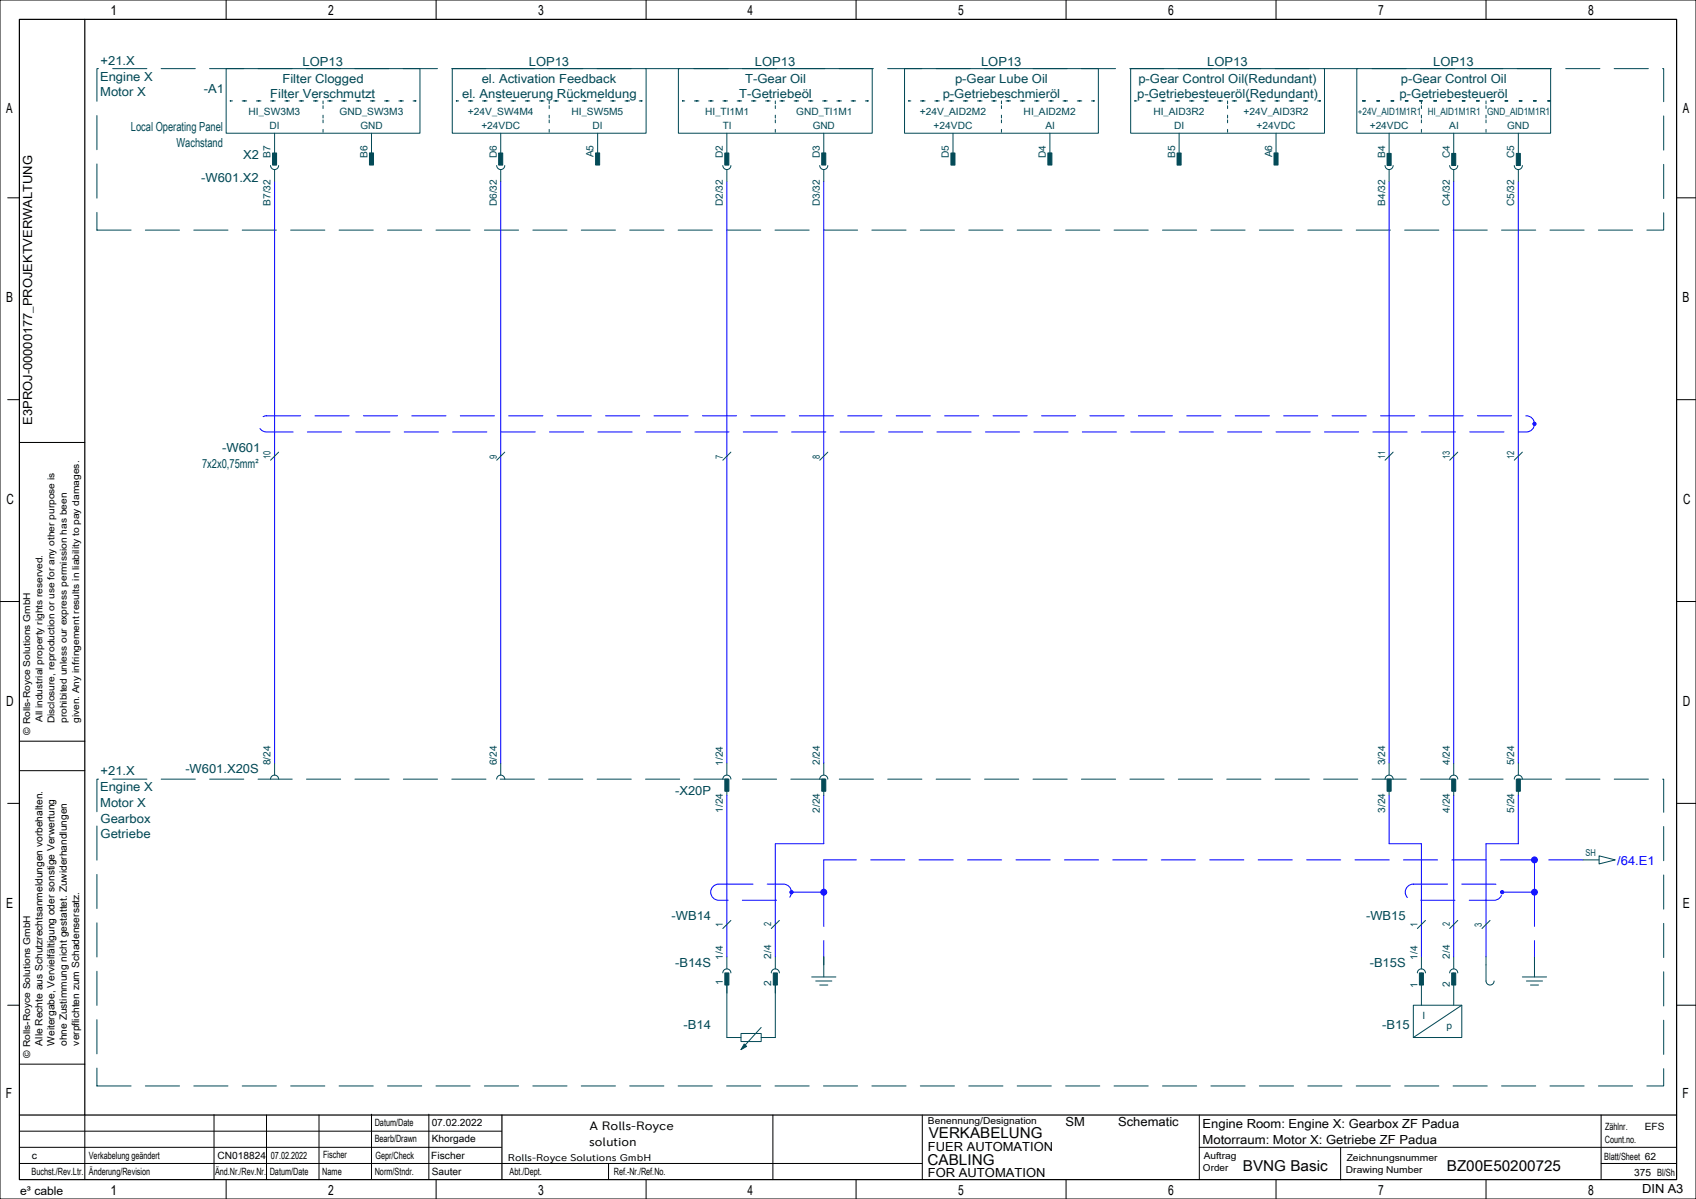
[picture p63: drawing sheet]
<svg xmlns="http://www.w3.org/2000/svg" width="420mm" height="297mm" viewBox="0 0 420 297" stroke-linecap="round" stroke-linejoin="round" font-family="sans-serif">
<defs><g id="words">
<g font-size="3.7">
<text x="230" y="282">VERKABELUNG</text>
<text x="229.7" y="288.5">CABLING</text>
<text x="307.8" y="290">BVNG Basic</text>
<text x="358.3" y="290">BZ00E50200725</text>
</g>
<g font-size="3.5">
<text x="27.3" y="3.8">1</text>
<text x="81.3" y="3.8">2</text>
<text x="133.3" y="3.8">3</text>
<text x="185.1" y="3.8">4</text>
<text x="237.3" y="3.8">5</text>
<text x="289.3" y="3.8">6</text>
<text x="341.3" y="3.8">7</text>
<text x="393.3" y="3.8">8</text>
<text x="1.5" y="28.1">A</text>
<text x="416.7" y="28.1">A</text>
<text x="1.5" y="74.9">B</text>
<text x="416.7" y="74.9">B</text>
<text x="1.6" y="124.9">C</text>
<text x="416.8" y="124.9">C</text>
<text x="1.5" y="174.9">D</text>
<text x="416.7" y="174.9">D</text>
<text x="1.5" y="224.9">E</text>
<text x="416.7" y="224.9">E</text>
<text x="1.5" y="271.9">F</text>
<text x="416.7" y="271.9">F</text>
<text x="27.3" y="296">1</text>
<text x="81.3" y="296">2</text>
<text x="133.3" y="296">3</text>
<text x="185.1" y="296">4</text>
<text x="237.3" y="296">5</text>
<text x="289.3" y="296">6</text>
<text x="341.3" y="296">7</text>
<text x="393.3" y="296">8</text>
</g>
<g font-size="3.1" fill="#004855">
<text x="24.9" y="16">+21.X</text>
<text x="75" y="16.2">LOP13</text>
<text x="131" y="16.2">LOP13</text>
<text x="187" y="16.2">LOP13</text>
<text x="242.9" y="16.2">LOP13</text>
<text x="298.9" y="16.2">LOP13</text>
<text x="355" y="16.2">LOP13</text>
<text x="24.8" y="20">Engine X</text>
<text x="24.8" y="23.9">Motor X</text>
<text x="50.5" y="23">-A1</text>
<text x="69.9" y="20.5">Filter Clogged</text>
<text x="119.3" y="20.5">el. Activation Feedback</text>
<text x="184.5" y="20.5">T-Gear Oil</text>
<text x="236.5" y="20.5">p-Gear Lube Oil</text>
<text x="281.9" y="20.5">p-Gear Control Oil(Redundant)</text>
<text x="346.9" y="20.5">p-Gear Control Oil</text>
<text x="66.9" y="24.4">Filter Verschmutzt</text>
<text x="114.4" y="24.4">el. Ansteuerung Rückmeldung</text>
<text x="183.1" y="24.4">T-Getriebeöl</text>
<text x="233.4" y="24.4">p-Getriebeschmieröl</text>
<text x="281.6" y="24.4">p-Getriebesteueröl(Redundant)</text>
<text x="346.6" y="24.4">p-Getriebesteueröl</text>
<text x="32.4" y="32.5">Local Operating Panel</text>
<text x="43.7" y="36.4">Wachstand</text>
<text x="60.2" y="39.5">X2</text>
<text x="49.8" y="45">-W601.X2</text>
<text x="55" y="112">-W601</text>
<text x="50.1" y="116">7x2x0,75mm²</text>
<text x="45.9" y="191.5">-W601.X20S</text>
<text x="24.8" y="196">Engine X</text>
<text x="24.9" y="192">+21.X</text>
<text x="167.2" y="197">-X20P</text>
<text x="24.8" y="199.9">Motor X</text>
<text x="24.9" y="203.7">Gearbox</text>
<text x="24.9" y="207.6">Getriebe</text>
<text x="166.3" y="228">-WB14</text>
<text x="338.3" y="228">-WB15</text>
<text x="167.2" y="239.5">-B14S</text>
<text x="339.2" y="239.5">-B15S</text>
<text x="169.3" y="255">-B14</text>
<text x="342.3" y="255">-B15</text>
</g>
<g font-size="3.1">
<text x="8" y="105.2" transform="rotate(-90 8 105.2)">E3PROJ-00000177_PROJEKTVERWALTUNG</text>
<text x="263.9" y="279">SM</text>
<text x="276.9" y="279">Schematic</text>
<text x="297.8" y="279.5">Engine Room: Engine X: Gearbox ZF Padua</text>
<text x="229.8" y="285">FUER AUTOMATION</text>
<text x="297.8" y="283.4">Motorraum: Motor X: Getriebe ZF Padua</text>
<text x="229.8" y="291.5">FOR AUTOMATION</text>
<text x="406.7" y="295.5">DIN A3</text>
</g>
<text font-size="3.1" fill="#00f" x="400.5" y="214.3">/64.E1</text>
<g font-size="3">
<text x="146" y="280">A Rolls-Royce</text>
<text x="145.9" y="284">solution</text>
</g>
<text font-size="2.9" x="5" y="296">e³ cable</text>
<g font-size="2.5" fill="#004855">
<text x="61.5" y="28.5">HI_SW3M3</text>
<text x="84.1" y="28.5">GND_SW3M3</text>
<text x="115.9" y="28.5">+24V_SW4M4</text>
<text x="141.5" y="28.5">HI_SW5M5</text>
<text x="174.7" y="28.5">HI_TI1M1</text>
<text x="197.2" y="28.5">GND_TI1M1</text>
<text x="227.8" y="28.5">+24V_AID2M2</text>
<text x="253.5" y="28.5">HI_AID2M2</text>
<text x="285.7" y="28.5">HI_AID3R2</text>
<text x="307.9" y="28.5">+24V_AID3R2</text>
<text x="336.3" y="28.5">+24V_AID1M1R1</text>
<text x="353.6" y="28.5">HI_AID1M1R1</text>
<text x="368.3" y="28.5">GND_AID1M1R1</text>
<text x="66.8" y="32">DI</text>
<text x="89.2" y="32">GND</text>
<text x="119.2" y="32">+24VDC</text>
<text x="146.7" y="32">DI</text>
<text x="179" y="32">TI</text>
<text x="201.2" y="32">GND</text>
<text x="231.2" y="32">+24VDC</text>
<text x="258.9" y="32">AI</text>
<text x="290.7" y="32">DI</text>
<text x="311.2" y="32">+24VDC</text>
<text x="339.2" y="32">+24VDC</text>
<text x="358.9" y="32">AI</text>
<text x="373.2" y="32">GND</text>
<text x="67" y="39.2" transform="rotate(-90 67 39.2)">B7</text>
<text x="91" y="39.2" transform="rotate(-90 91 39.2)">B6</text>
<text x="123" y="39.2" transform="rotate(-90 123 39.2)">D6</text>
<text x="147" y="39" transform="rotate(-90 147 39)">A5</text>
<text x="179" y="39.2" transform="rotate(-90 179 39.2)">D2</text>
<text x="203" y="39.2" transform="rotate(-90 203 39.2)">D3</text>
<text x="235" y="39.2" transform="rotate(-90 235 39.2)">D5</text>
<text x="259" y="39.2" transform="rotate(-90 259 39.2)">D4</text>
<text x="291" y="39.2" transform="rotate(-90 291 39.2)">B5</text>
<text x="315" y="39" transform="rotate(-90 315 39)">A6</text>
<text x="343" y="39.2" transform="rotate(-90 343 39.2)">B4</text>
<text x="359" y="39.1" transform="rotate(-90 359 39.1)">C4</text>
<text x="375" y="39.1" transform="rotate(-90 375 39.1)">C5</text>
<text x="67" y="51" transform="rotate(-90 67 51)">B7/32</text>
<text x="123" y="51.1" transform="rotate(-90 123 51.1)">D6/32</text>
<text x="179" y="51.1" transform="rotate(-90 179 51.1)">D2/32</text>
<text x="203" y="51.1" transform="rotate(-90 203 51.1)">D3/32</text>
<text x="343" y="51" transform="rotate(-90 343 51)">B4/32</text>
<text x="359" y="51.1" transform="rotate(-90 359 51.1)">C4/32</text>
<text x="375" y="51.1" transform="rotate(-90 375 51.1)">C5/32</text>
<text x="67" y="113.7" transform="rotate(-90 67 113.7)">10</text>
<text x="123" y="113.6" transform="rotate(-90 123 113.6)">9</text>
<text x="179" y="113.6" transform="rotate(-90 179 113.6)">7</text>
<text x="203" y="113.6" transform="rotate(-90 203 113.6)">8</text>
<text x="343" y="113.7" transform="rotate(-90 343 113.7)">11</text>
<text x="359" y="113.7" transform="rotate(-90 359 113.7)">13</text>
<text x="375" y="113.7" transform="rotate(-90 375 113.7)">12</text>
<text x="67" y="189.6" transform="rotate(-90 67 189.6)">8/24</text>
<text x="123" y="189.6" transform="rotate(-90 123 189.6)">6/24</text>
<text x="179" y="189.7" transform="rotate(-90 179 189.7)">1/24</text>
<text x="203" y="189.5" transform="rotate(-90 203 189.5)">2/24</text>
<text x="343" y="189.6" transform="rotate(-90 343 189.6)">3/24</text>
<text x="359" y="189.5" transform="rotate(-90 359 189.5)">4/24</text>
<text x="375" y="189.6" transform="rotate(-90 375 189.6)">5/24</text>
<text x="179" y="201.3" transform="rotate(-90 179 201.3)">1/24</text>
<text x="203" y="201.3" transform="rotate(-90 203 201.3)">2/24</text>
<text x="343" y="201.3" transform="rotate(-90 343 201.3)">3/24</text>
<text x="359" y="201.3" transform="rotate(-90 359 201.3)">4/24</text>
<text x="375" y="201.3" transform="rotate(-90 375 201.3)">5/24</text>
<text x="179" y="229.7" transform="rotate(-90 179 229.7)">1</text>
<text x="191" y="229.5" transform="rotate(-90 191 229.5)">2</text>
<text x="351" y="229.7" transform="rotate(-90 351 229.7)">1</text>
<text x="359" y="229.5" transform="rotate(-90 359 229.5)">2</text>
<text x="367" y="229.6" transform="rotate(-90 367 229.6)">3</text>
<text x="179" y="237.7" transform="rotate(-90 179 237.7)">1/4</text>
<text x="191" y="237.5" transform="rotate(-90 191 237.5)">2/4</text>
<text x="351" y="237.7" transform="rotate(-90 351 237.7)">1/4</text>
<text x="359" y="237.5" transform="rotate(-90 359 237.5)">2/4</text>
<text x="179" y="244" transform="rotate(-90 179 244)">1</text>
<text x="191" y="244.3" transform="rotate(-90 191 244.3)">2</text>
<text x="351" y="244.7" transform="rotate(-90 351 244.7)">1</text>
<text x="359" y="244.5" transform="rotate(-90 359 244.5)">2</text>
<text x="352.3" y="252.5">I</text>
<text x="358.2" y="255">p</text>
</g>
<g font-size="2.5">
<text x="10.5" y="259" transform="rotate(-90 10.5 259)">Alle Rechte aus Schutzrechtsanmeldungen vorbehalten.</text>
<text x="13.5" y="259" transform="rotate(-90 13.5 259)">Weitergabe, Vervielfältigung oder sonstige Verwertung</text>
<text x="16.6" y="259.1" transform="rotate(-90 16.6 259.1)">ohne Zustimmung nicht gestattet. Zuwiderhandlungen</text>
<text x="19.6" y="259" transform="rotate(-90 19.6 259)">verpflichten zum Schadensersatz.</text>
<text x="92.8" y="279">Datum/Date</text>
<text x="106.9" y="279">07.02.2022</text>
<text x="397.5" y="280">Zählnr.</text>
<text x="407.3" y="280">EFS</text>
<text x="7.9" y="287">c</text>
<text x="22" y="287">Verkabelung geändert</text>
<text x="53.9" y="287">CN018824</text>
<text x="67.1" y="287">07.02.2022</text>
<text x="80" y="286.8">Fischer</text>
<text x="92.8" y="283">Bearb/Drawn</text>
<text x="93" y="287">Gepr/Check</text>
<text x="106.8" y="287">Fischer</text>
<text x="106.9" y="283">Khorgade</text>
<text x="397.3" y="287.3">Blatt/Sheet 62</text>
<text x="397.4" y="283">Count.no.</text>
<text x="7.8" y="291">Buchst./Rev.Ltr.</text>
<text x="22" y="291">Änderung/Revision</text>
<text x="53.3" y="291">Änd.Nr./Rev.Nr.</text>
<text x="66.8" y="291">Datum/Date</text>
<text x="79.8" y="291">Name</text>
<text x="92.8" y="291">Norm/Stndr.</text>
<text x="106.9" y="291">Sauter</text>
<text x="126.2" y="291">Abt./Dept.</text>
<text x="152" y="291">Ref.-Nr./Ref.No.</text>
<text x="404.7" y="291.2">375 Bl/Sh</text>
</g>
<text font-size="2.4" x="125.8" y="287.5">Rolls-Royce Solutions GmbH</text>
<g font-size="2.3">
<text x="10.5" y="178.9" transform="rotate(-90 10.5 178.9)">All industrial property rights reserved.</text>
<text x="13.5" y="179.2" transform="rotate(-90 13.5 179.2)">Disclosure, reproduction or use for any other purpose is</text>
<text x="16.6" y="179.1" transform="rotate(-90 16.6 179.1)">prohibited unless our express permission has been</text>
<text x="19.6" y="179.1" transform="rotate(-90 19.6 179.1)">given. Any infringement results in liability to pay damages.</text>
<text x="7.5" y="182" transform="rotate(-90 7.5 182)">© Rolls-Royce Solutions GmbH</text>
<text x="7.5" y="262" transform="rotate(-90 7.5 262)">© Rolls-Royce Solutions GmbH</text>
<text x="229.8" y="278.5">Benennung/Designation</text>
<text x="298.1" y="287">Auftrag</text>
<text x="333.5" y="287.5">Zeichnungsnummer</text>
<text x="297.9" y="290">Order</text>
<text x="333.3" y="290.5">Drawing Number</text>
</g>
<text font-size="2.3" fill="#004855" x="392.6" y="212">SH</text>
</g></defs>
<g fill="none" stroke="#000" stroke-width=".25">
<path d="M0 0h420v297h-420zM56 0v4.8M108 0v4.8M160 0v4.8M212 0v4.8M264 0v4.8M316 0v4.8M368 0v4.8M1.9 49h2.9M415.2 49h4.8M1.9 99h2.9M415.2 99h4.8"/>
<path d="M4.8 109.6h16.2M0 149h4.8M415.2 149h4.7M1.9 199h2.9M4.8 190.9h16.2M4.8 183.6h16.2M415.2 199h4.8M1.9 249h2.9M415.2 249h4.8M4.8 263.6h16.2M21 276.2v16M53 276.1v16"/>
<path d="M66 276.2v16M79 276.2v16M92 276v16M106.2 276v16M191.4 276.2v16M228.4 276.2v16M297 276.2v16M396.5 276.2v15.8M4.8 284.2h119.4M4.8 288.2h223.6M4.8 280.2h119.4M56 292.2v4.8"/>
<path d="M108 292.2v4.8M150.7 288.2v4M160 292.2v4.8M212 292.2v4.8M264 292.2v4.8M297 284.2h118.2M316 292.2v4.8M332 284.3v8M368 292.2v4.8M396.5 288.2h18.7"/>
</g>
<path d="M4.8 4.8h410.4v287.4h-410.4zM21 4.8v271.4M4.8 276.2h410.4M124.3 276.2v15.9" fill="none" stroke="#000" stroke-width=".3"/>
<path d="M24 17h388v40h-388zM24 193h388v76h-388z" fill="none" stroke="#004855" stroke-width=".25" stroke-dasharray="8.5 3.5"/>
<g fill="none" stroke="#004855" stroke-width=".25">
<path d="M56 17h48v16h-48zM112 17h48v16h-48zM168 17h48v16h-48zM224 17h48v16h-48zM280 17h48v16h-48zM336 17h48v16h-48zM68 33v7M92 33v7M124 33v7M148 33v7M180 33v7M204 33v7"/>
<path d="M236 33v7M260 33v7M292 33v7M316 33v7M344 33v7M360 33v7M376 33v7M67 41a1 1 0 0 0 1 1 1 1 0 0 0 1-1M68 42v3M123 41a1 1 0 0 0 1 1 1 1 0 0 0 1-1M124 42v3M179 41a1 1 0 0 0 1 1 1 1 0 0 0 1-1"/>
<path d="M180 42v3M203 41a1 1 0 0 0 1 1 1 1 0 0 0 1-1M204 42v3M343 41a1 1 0 0 0 1 1 1 1 0 0 0 1-1M344 42v3M359 41a1 1 0 0 0 1 1 1 1 0 0 0 1-1M360 42v3M375 41a1 1 0 0 0 1 1 1 1 0 0 0 1-1M376 42v3M67 193a1 1 0 0 1 1-1 1 1 0 0 1 1 1M68 189v3M123 193a1 1 0 0 1 1-1 1 1 0 0 1 1 1"/>
<path d="M124 189v3M179 193a1 1 0 0 1 1-1 1 1 0 0 1 1 1M180 189v3M180 196v1M203 193a1 1 0 0 1 1-1 1 1 0 0 1 1 1M204 189v3M204 196v1M343 193a1 1 0 0 1 1-1 1 1 0 0 1 1 1M344 189v3M344 196v1M359 193a1 1 0 0 1 1-1 1 1 0 0 1 1 1M360 189v3"/>
<path d="M360 196v1M375 193a1 1 0 0 1 1-1 1 1 0 0 1 1 1M376 189v3M376 196v1M392 213h4M396 212l4 1-4 1zM180 237v3M192 237v3M204 237v5M352 237v3M360 237v3M368 237v6a1 1 0 0 0 1 1 1 1 0 0 0 1-1"/>
<path d="M380 237v5M179 241a1 1 0 0 1 1-1 1 1 0 0 1 1 1M180 244v13h3.5M183.5 256h5v2h-5zM188.5 254.5l-5 5.5M191 241a1 1 0 0 1 1-1 1 1 0 0 1 1 1M192 244v13h-3.5M201 242h6M202 243h4M203 244h2M350 249h12v8h-12zM351 241a1 1 0 0 1 1-1 1 1 0 0 1 1 1"/>
<path d="M352 241v8M359 241a1 1 0 0 1 1-1 1 1 0 0 1 1 1M360 241v8M362 249l-12 8M377 242h6M378 243h4M379 244h2"/>
</g>
<g fill="#00f" stroke="#00f" stroke-width=".25">
<circle cx="380" cy="105" r=".4"/>
<circle cx="372" cy="221" r=".4"/>
<circle cx="196" cy="221" r=".4"/>
</g>
<g fill="none" stroke="#004855" stroke-width=".25" stroke-dasharray=".7 2.8">
<path d="M57 25h46zM80 25v8zM113 25h46zM136 25v8zM169 25h46zM192 25v8zM225 25h46zM248 25v8zM281 25h46zM304 25v8zM336 25h48zM352 25v8z"/>
<path d="M368 25v8z"/>
</g>
<g fill="#004855" stroke="#004855" stroke-width=".25">
<path d="M184.3 258.6l.6 .6-1.4 .8z"/>
<path d="M67.5 37.9h1v3h-1z" fill-rule="evenodd"/>
<path d="M91.5 37.9h1v3h-1z" fill-rule="evenodd"/>
<path d="M123.5 37.9h1v3h-1z" fill-rule="evenodd"/>
<path d="M147.5 37.9h1v3h-1z" fill-rule="evenodd"/>
<path d="M343.5 38h1v3h-1z" fill-rule="evenodd"/>
<path d="M359.5 38h1v3h-1z" fill-rule="evenodd"/>
<path d="M375.5 38h1v3h-1z" fill-rule="evenodd"/>
<path d="M179.5 37.9h1v3h-1z" fill-rule="evenodd"/>
<path d="M203.5 37.9h1v3h-1z" fill-rule="evenodd"/>
<path d="M291.5 37.9h1v3h-1z" fill-rule="evenodd"/>
<path d="M315.5 37.9h1v3h-1z" fill-rule="evenodd"/>
<path d="M235.5 37.9h1v3h-1z" fill-rule="evenodd"/>
<path d="M259.5 37.9h1v3h-1z" fill-rule="evenodd"/>
<path d="M179.5 241h1v3h-1z" fill-rule="evenodd"/>
<path d="M191.5 241h1v3h-1z" fill-rule="evenodd"/>
<path d="M179.5 193h1v3h-1z" fill-rule="evenodd"/>
<path d="M203.5 193h1v3h-1z" fill-rule="evenodd"/>
<path d="M351.5 241h1v3h-1z" fill-rule="evenodd"/>
<path d="M359.5 241h1v3h-1z" fill-rule="evenodd"/>
<path d="M343.5 193h1v3h-1z" fill-rule="evenodd"/>
<path d="M359.5 193h1v3h-1z" fill-rule="evenodd"/>
<path d="M375.5 193h1v3h-1z" fill-rule="evenodd"/>
</g>
<path d="M68 45v144M124 45v144M180 45v144M204 45v144M344 45v144M360 45v144M376 45v144M180 197v40M204 197v12h-12v28M344 197v12h8v28M360 197v40M376 197v12h-8v28" fill="none" stroke="#00f" stroke-width=".25"/>
<path d="M66 103h312a2 2 0 0 1 2 2 2 2 0 0 1-2 2h-312a2 2 0 0 1-2-2 2 2 0 0 1 2-2M178 219h16a2 2 0 0 1 2 2 2 2 0 0 1-2 2h-16a2 2 0 0 1-2-2 2 2 0 0 1 2-2M204 213v8M350 219h20a2 2 0 0 1 2 2 2 2 0 0 1-2 2h-20a2 2 0 0 1-2-2 2 2 0 0 1 2-2M380 213h-176M392 213h-12M196 221h8M204 221v16M372 221h8M380 221v-8M380 221v16" fill="none" stroke="#00f" stroke-width=".25" stroke-dasharray="8.5 3.5"/>
<g fill="#00f">
<circle cx="380" cy="221" r=".85"/>
<circle cx="380" cy="213" r=".85"/>
<circle cx="204" cy="221" r=".85"/>
</g>
<path d="M69 112l-2 2M125 112l-2 2M181 112l-2 2M205 112l-2 2M345 112l-2 2M361 112l-2 2M377 112l-2 2M181 228l-2 2M193 228l-2 2M353 228l-2 2M361 228l-2 2M369 228l-2 2" fill="none" stroke="#004855" stroke-width=".25"/>
<use href="#words"/>
</svg>
